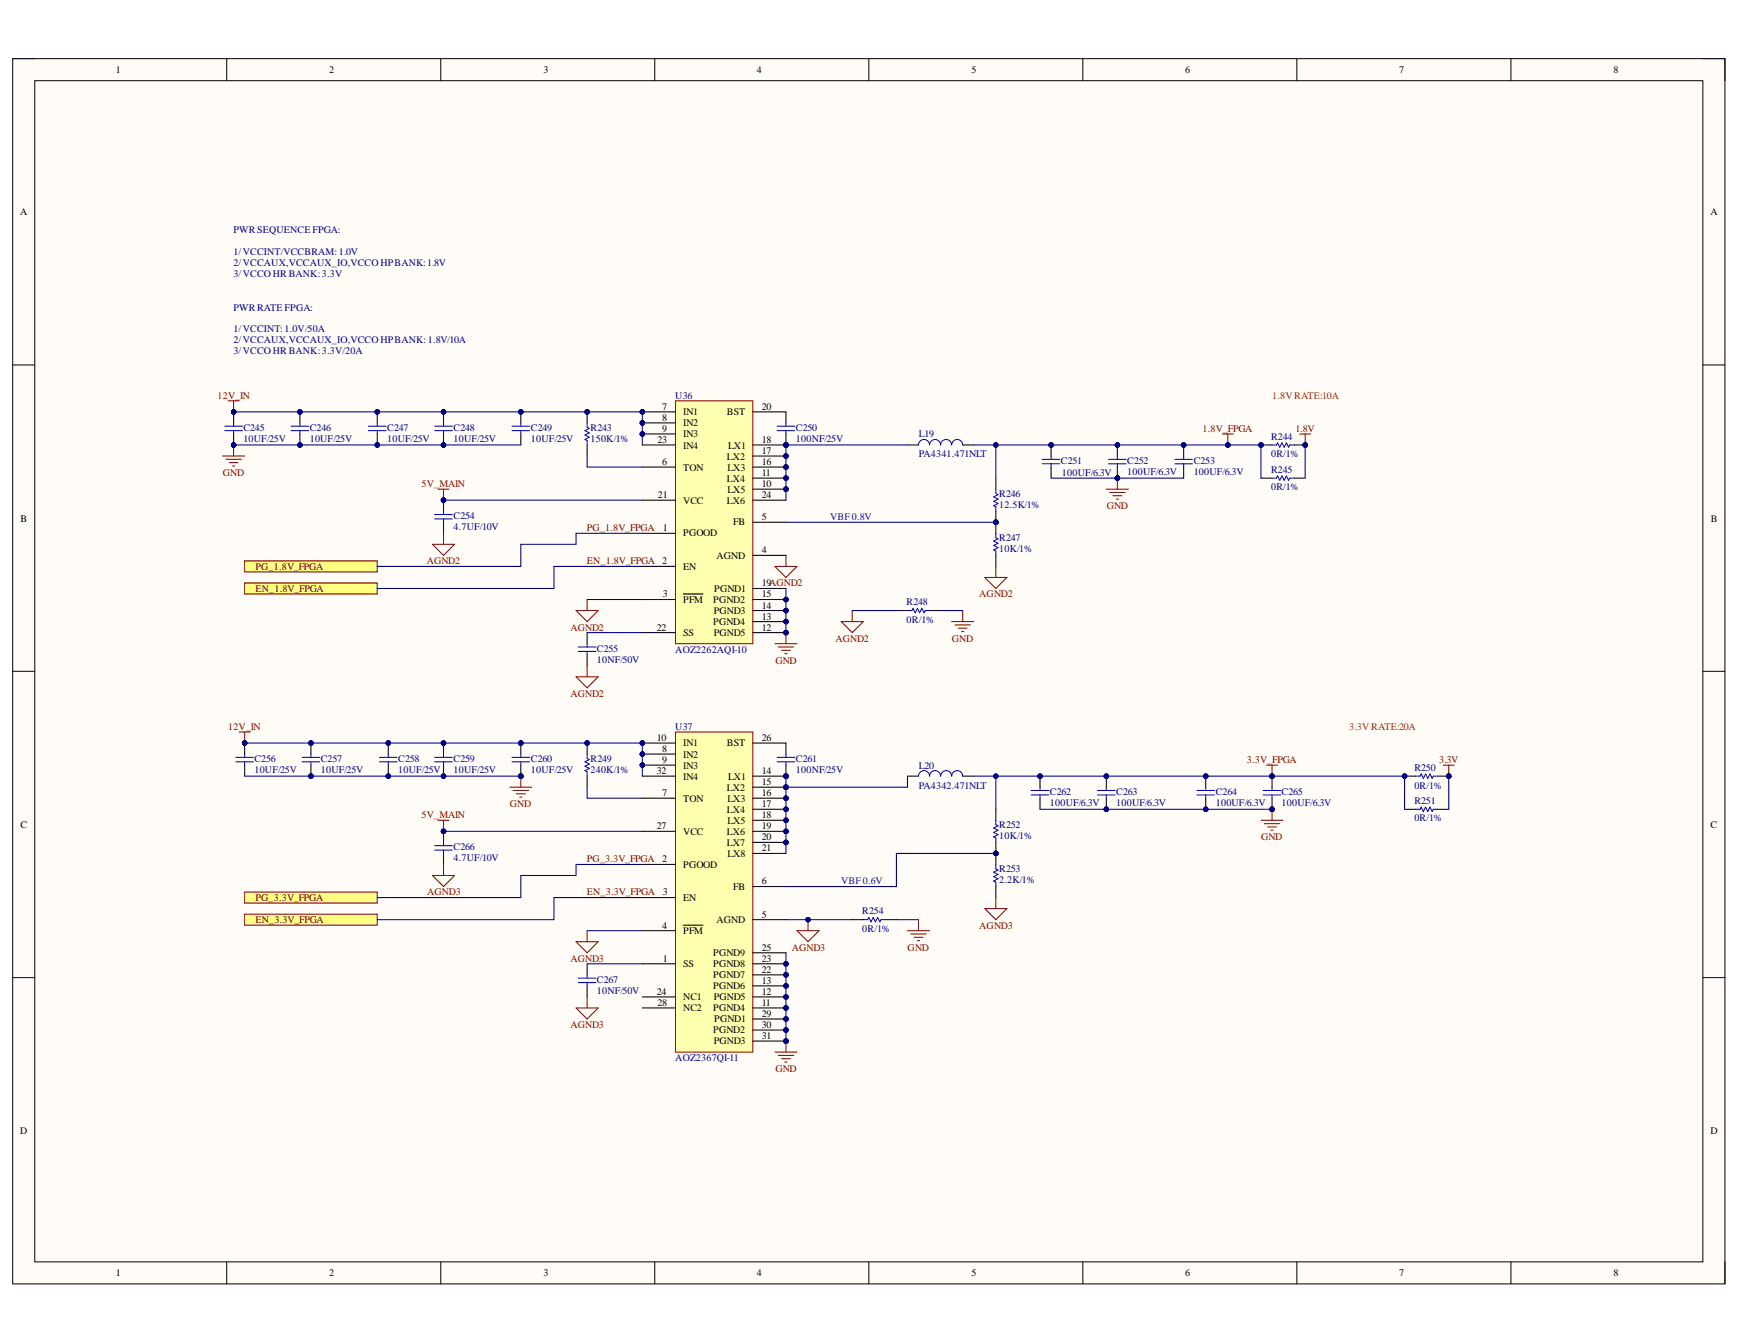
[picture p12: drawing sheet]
<svg xmlns="http://www.w3.org/2000/svg" width="279mm" height="216mm" viewBox="0 0 279 216" stroke-linecap="round" stroke-linejoin="round" font-family="sans-serif">
<defs><g id="words">
<g font-size="1.6">
<text x="18.6" y="11.8">1</text>
<text x="52.9" y="11.8">2</text>
<text x="87.3" y="11.8">3</text>
<text x="121.6" y="11.8">4</text>
<text x="156" y="11.8">5</text>
<text x="190.3" y="11.8">6</text>
<text x="224.7" y="11.8">7</text>
<text x="259.1" y="11.8">8</text>
<text x="3.2" y="34.6">A</text>
<text x="274.7" y="34.6">A</text>
<text x="106.3" y="65.8">7</text>
<text x="122.3" y="65.8">20</text>
<text x="105.6" y="71.1">23</text>
<text x="106.3" y="67.6">8</text>
<text x="106.3" y="69.3">9</text>
<text x="109.7" y="66.7">IN1</text>
<text x="109.7" y="68.5">IN2</text>
<text x="109.7" y="70.3">IN3</text>
<text x="116.7" y="66.7">BST</text>
<text x="122.3" y="71.1">18</text>
<text x="106.3" y="74.7">6</text>
<text x="109.7" y="75.6">TON</text>
<text x="109.7" y="72.1">IN4</text>
<text x="116.7" y="77.4">LX4</text>
<text x="116.7" y="73.8">LX2</text>
<text x="116.8" y="75.6">LX3</text>
<text x="116.9" y="72.1">LX1</text>
<text x="122.3" y="76.4">11</text>
<text x="122.3" y="74.7">16</text>
<text x="122.3" y="72.9">17</text>
<text x="3.3" y="83.8">B</text>
<text x="105.6" y="80">21</text>
<text x="109.7" y="80.9">VCC</text>
<text x="116.7" y="80.9">LX6</text>
<text x="116.8" y="79.2">LX5</text>
<text x="122.3" y="83.6">5</text>
<text x="122.3" y="78.2">10</text>
<text x="122.3" y="80">24</text>
<text x="274.7" y="83.8">B</text>
<text x="106.4" y="85.3">1</text>
<text x="109.7" y="86.2">PGOOD</text>
<text x="115" y="89.7">AGND</text>
<text x="117.7" y="84.4">FB</text>
<text x="122.3" y="88.9">4</text>
<text x="106.4" y="96">3</text>
<text x="109.7" y="91.5">EN</text>
<text x="114.7" y="95.1">PGND1</text>
<text x="122.3" y="96">15</text>
<text x="122.3" y="94.2">19AGND2</text>
<text x="105.5" y="101.3">22</text>
<text x="109.7" y="96.8">PFM</text>
<text x="114.5" y="100.4">PGND4</text>
<text x="114.5" y="96.8">PGND2</text>
<text x="114.6" y="98.6">PGND3</text>
<text x="122.3" y="101.3">12</text>
<text x="122.3" y="99.5">13</text>
<text x="122.3" y="97.8">14</text>
<text x="109.7" y="102.2">SS</text>
<text x="114.6" y="102.2">PGND5</text>
<text x="105.5" y="119">10</text>
<text x="109.7" y="119.9">IN1</text>
<text x="116.7" y="119.9">BST</text>
<text x="122.3" y="119">26</text>
<text x="105.5" y="124.3">32</text>
<text x="106.3" y="120.8">8</text>
<text x="106.3" y="122.5">9</text>
<text x="109.7" y="121.7">IN2</text>
<text x="109.7" y="123.5">IN3</text>
<text x="109.7" y="125.2">IN4</text>
<text x="116.9" y="125.2">LX1</text>
<text x="122.3" y="124.3">14</text>
<text x="106.3" y="127.9">7</text>
<text x="109.7" y="128.8">TON</text>
<text x="116.7" y="130.6">LX4</text>
<text x="116.7" y="127">LX2</text>
<text x="116.8" y="128.8">LX3</text>
<text x="122.3" y="131.4">18</text>
<text x="122.3" y="129.6">17</text>
<text x="122.3" y="127.9">16</text>
<text x="122.3" y="126.1">15</text>
<text x="3.3" y="133">C</text>
<text x="105.5" y="133.2">27</text>
<text x="109.7" y="134.1">VCC</text>
<text x="116.7" y="134.1">LX6</text>
<text x="116.7" y="135.9">LX7</text>
<text x="116.8" y="132.3">LX5</text>
<text x="116.8" y="137.7">LX8</text>
<text x="122.3" y="133.2">19</text>
<text x="122.3" y="135">20</text>
<text x="122.3" y="136.7">21</text>
<text x="274.7" y="133">C</text>
<text x="106.3" y="138.5">2</text>
<text x="106.4" y="143.8">3</text>
<text x="109.7" y="139.4">PGOOD</text>
<text x="117.7" y="142.9">FB</text>
<text x="122.3" y="142.1">6</text>
<text x="106.3" y="149.2">4</text>
<text x="109.7" y="144.7">EN</text>
<text x="115" y="148.2">AGND</text>
<text x="122.3" y="147.4">5</text>
<text x="106.4" y="154.5">1</text>
<text x="109.7" y="150">PFM</text>
<text x="109.7" y="155.3">SS</text>
<text x="114.5" y="155.3">PGND8</text>
<text x="114.5" y="153.6">PGND9</text>
<text x="122.3" y="154.5">23</text>
<text x="122.3" y="152.7">25</text>
<text x="105.5" y="159.8">24</text>
<text x="105.6" y="161.6">28</text>
<text x="109.7" y="160.7">NC1</text>
<text x="114.5" y="158.9">PGND6</text>
<text x="114.5" y="157.1">PGND7</text>
<text x="114.6" y="160.7">PGND5</text>
<text x="122.3" y="161.6">11</text>
<text x="122.3" y="159.8">12</text>
<text x="122.3" y="158">13</text>
<text x="122.3" y="156.3">22</text>
<text x="109.7" y="162.4">NC2</text>
<text x="114.5" y="162.4">PGND4</text>
<text x="114.5" y="166">PGND2</text>
<text x="114.6" y="167.8">PGND3</text>
<text x="114.7" y="164.2">PGND1</text>
<text x="122.3" y="163.4">29</text>
<text x="122.3" y="165.2">30</text>
<text x="122.3" y="166.9">31</text>
<text x="3.2" y="182.1">D</text>
<text x="274.7" y="182.1">D</text>
<text x="18.6" y="205">1</text>
<text x="52.9" y="205">2</text>
<text x="87.3" y="205">3</text>
<text x="121.6" y="205">4</text>
<text x="156" y="205">5</text>
<text x="190.3" y="205">6</text>
<text x="224.7" y="205">7</text>
<text x="259.1" y="205">8</text>
</g>
<g font-size="1.6" fill="#000080">
<text x="37.5" y="37.5">PWRSEQUENCE FPGA:</text>
<text x="37.5" y="41">1/VCCINT/VCCBRAM:1.0V</text>
<text x="37.5" y="42.8">2/VCCAUX,VCCAUX_IO,VCCO HPBANK:1.8V</text>
<text x="37.5" y="44.6">3/VCCO HR BANK:3.3V</text>
<text x="37.5" y="49.9">PWRRATE FPGA:</text>
<text x="37.5" y="53.4">1/VCCINT:1.0V/50A</text>
<text x="37.5" y="55.1">2/VCCAUX,VCCAUX_IO,VCCO HPBANK:1.8V/10A</text>
<text x="37.5" y="56.9">3/VCCO HR BANK:3.3V/20A</text>
<text x="108.4" y="64">U36</text>
<text x="39.1" y="71">10UF/25V</text>
<text x="39.1" y="69.2">C245</text>
<text x="49.7" y="71">10UF/25V</text>
<text x="49.7" y="69.2">C246</text>
<text x="62.2" y="71">10UF/25V</text>
<text x="62.2" y="69.2">C247</text>
<text x="72.8" y="71">10UF/25V</text>
<text x="72.8" y="69.2">C248</text>
<text x="85.3" y="71">10UF/25V</text>
<text x="85.3" y="69.2">C249</text>
<text x="94.8" y="71">150K/1%</text>
<text x="94.8" y="69.2">R243</text>
<text x="127.8" y="71">100NF/25V</text>
<text x="127.8" y="69.2">C250</text>
<text x="147.5" y="70.3">L19</text>
<text x="204.1" y="70.6">R244</text>
<text x="147.5" y="73.4">PA4341.471NLT</text>
<text x="170.4" y="74.5">C251</text>
<text x="170.5" y="76.4">100UF/6.3V</text>
<text x="181" y="76.3">100UF/6.3V</text>
<text x="181" y="74.5">C252</text>
<text x="191.7" y="76.3">100UF/6.3V</text>
<text x="191.7" y="74.5">C253</text>
<text x="204.1" y="75.9">R245</text>
<text x="204.1" y="73.4">0R/1%</text>
<text x="72.8" y="83.4">C254</text>
<text x="160.5" y="81.6">12.5K/1%</text>
<text x="160.5" y="79.8">R246</text>
<text x="204.1" y="78.7">0R/1%</text>
<text x="72.8" y="85.2">4.7UF/10V</text>
<text x="160.5" y="88.7">10K/1%</text>
<text x="160.5" y="86.9">R247</text>
<text x="145.6" y="100">0R/1%</text>
<text x="145.6" y="97.2">R248</text>
<text x="95.8" y="106.5">10NF/50V</text>
<text x="95.8" y="104.7">C255</text>
<text x="108.4" y="104.9">AOZ2262AQI-10</text>
<text x="108.4" y="117.2">U37</text>
<text x="40.9" y="124.1">10UF/25V</text>
<text x="40.9" y="122.4">C256</text>
<text x="51.5" y="124.1">10UF/25V</text>
<text x="51.5" y="122.4">C257</text>
<text x="63.9" y="124.1">10UF/25V</text>
<text x="63.9" y="122.4">C258</text>
<text x="72.8" y="124.1">10UF/25V</text>
<text x="72.8" y="122.4">C259</text>
<text x="85.3" y="124.1">10UF/25V</text>
<text x="85.3" y="122.4">C260</text>
<text x="94.8" y="124.1">240K/1%</text>
<text x="94.8" y="122.4">R249</text>
<text x="127.8" y="124.1">100NF/25V</text>
<text x="127.8" y="122.4">C261</text>
<text x="147.5" y="123.5">L20</text>
<text x="227.1" y="123.8">R250</text>
<text x="147.5" y="126.7">PA4342.471NLT</text>
<text x="168.6" y="129.5">100UF/6.3V</text>
<text x="168.6" y="127.7">C262</text>
<text x="179.2" y="129.5">100UF/6.3V</text>
<text x="179.2" y="127.7">C263</text>
<text x="195.2" y="129.5">100UF/6.3V</text>
<text x="195.2" y="127.7">C264</text>
<text x="205.8" y="129.5">100UF/6.3V</text>
<text x="205.8" y="127.7">C265</text>
<text x="227.1" y="126.7">0R/1%</text>
<text x="227.1" y="131.9">0R/1%</text>
<text x="227.1" y="129.1">R251</text>
<text x="72.8" y="136.6">C266</text>
<text x="160.5" y="134.8">10K/1%</text>
<text x="160.5" y="133">R252</text>
<text x="72.8" y="138.3">4.7UF/10V</text>
<text x="160.5" y="141.9">2.2K/1%</text>
<text x="160.5" y="140.1">R253</text>
<text x="138.5" y="149.7">0R/1%</text>
<text x="138.5" y="146.9">R254</text>
<text x="95.8" y="159.7">10NF/50V</text>
<text x="95.8" y="157.9">C267</text>
<text x="108.4" y="170.5">AOZ2367QI-11</text>
</g>
<g font-size="1.6" fill="#800000">
<text x="34.9" y="64">12V_IN</text>
<text x="193.1" y="69.3">1.8V_FPGA</text>
<text x="208" y="69.3">1.8V</text>
<text x="35.8" y="76.4">GND</text>
<text x="67.7" y="78.2">5V_MAIN</text>
<text x="177.7" y="81.8">GND</text>
<text x="94.2" y="85.3">PG_1.8V_FPGA</text>
<text x="41" y="91.5">PG_1.8V_FPGA</text>
<text x="41" y="95.1">EN_1.8V_FPGA</text>
<text x="68.5" y="90.7">AGND2</text>
<text x="94.2" y="90.7">EN_1.8V_FPGA 2</text>
<text x="157.2" y="96">AGND2</text>
<text x="91.6" y="101.3">AGND2</text>
<text x="124.5" y="106.6">GND</text>
<text x="134.2" y="103.1">AGND2</text>
<text x="152.8" y="103.1">GND</text>
<text x="91.6" y="112">AGND2</text>
<text x="36.6" y="117.2">12V_IN</text>
<text x="200.2" y="122.5">3.3V_FPGA</text>
<text x="231.1" y="122.5">3.3V</text>
<text x="67.7" y="131.4">5V_MAIN</text>
<text x="81.9" y="129.6">GND</text>
<text x="202.5" y="135">GND</text>
<text x="68.6" y="143.8">AGND3</text>
<text x="94.2" y="138.5">PG_3.3V_FPGA</text>
<text x="94.2" y="143.8">EN_3.3V_FPGA</text>
<text x="41" y="144.7">PG_3.3V_FPGA</text>
<text x="41" y="148.2">EN_3.3V_FPGA</text>
<text x="157.2" y="149.2">AGND3</text>
<text x="91.6" y="154.5">AGND3</text>
<text x="127.1" y="152.7">AGND3</text>
<text x="145.7" y="152.7">GND</text>
<text x="91.6" y="165.2">AGND3</text>
<text x="124.5" y="172.3">GND</text>
</g>
<g font-size="1.6" fill="#f00">
<text x="204.3" y="64">1.8V RATE:10A</text>
<text x="216.6" y="117.2">3.3V RATE:20A</text>
</g>
<g font-size="1.6" fill="#00f">
<text x="133.3" y="83.6">VBF 0.8V</text>
<text x="135.1" y="142.1">VBF 0.6V</text>
</g>
</g></defs>
<path d="M2 9.4h275v196.8h-275z" fill-rule="evenodd" fill="#fffcf8"/>
<path d="M2 9.4h275v196.8h-275z" fill="none" stroke="#000" stroke-width=".16"/>
<path d="M5.6 13h267.8v189.7h-267.8z" fill-rule="evenodd" fill="#fffcf8"/>
<g fill="none" stroke="#000" stroke-width=".16">
<path d="M2 9.4h3.6M5.6 13h267.8v189.7h-267.8zM36.4 9.4v3.6M70.8 9.4v3.6M105.1 9.4v3.6M139.5 9.4v3.6M173.9 9.4v3.6M208.2 9.4v3.6M242.6 9.4v3.6M273.4 9.4h3.6v3.6M2 58.6h3.6M273.4 58.6h3.6"/>
<path d="M2 107.8h3.6M273.4 107.8h3.6M2 157h3.6M273.4 157h3.6M36.4 202.7v3.5M70.8 202.7v3.5M105.1 202.7v3.5M139.5 202.7v3.5M173.9 202.7v3.5M208.2 202.7v3.5M242.6 202.7v3.5M277 202.7v3.5"/>
</g>
<circle cx="83.6" cy="66.2" r=".36" fill="#000080"/>
<circle cx="83.6" cy="66.2" r=".36" fill="none" stroke="#000080" stroke-width=".16"/>
<path d="M83.6 66.2v1.7" fill="none" stroke="#000" stroke-width=".17"/>
<circle cx="83.6" cy="66.2" r=".36" fill="#000080"/>
<circle cx="83.6" cy="66.2" r=".36" fill="none" stroke="#000080" stroke-width=".16"/>
<path d="M83.6 69.7v1.8" fill="none" stroke="#000" stroke-width=".17"/>
<path d="M82.2 69.2h2.9M82.2 68.5h2.9M83.6 67.9v.6M83.6 69.2v.5" fill="none" stroke="#00f" stroke-width=".17"/>
<circle cx="71.2" cy="66.2" r=".35" fill="#000080"/>
<circle cx="71.2" cy="66.2" r=".35" fill="none" stroke="#000080" stroke-width=".16"/>
<circle cx="71.2" cy="71.5" r=".36" fill="#000080"/>
<circle cx="71.2" cy="71.5" r=".36" fill="none" stroke="#000080" stroke-width=".16"/>
<path d="M71.2 66.2v1.7" fill="none" stroke="#000" stroke-width=".17"/>
<circle cx="71.2" cy="66.2" r=".35" fill="#000080"/>
<circle cx="71.2" cy="66.2" r=".35" fill="none" stroke="#000080" stroke-width=".16"/>
<path d="M71.2 69.7v1.8" fill="none" stroke="#000" stroke-width=".17"/>
<circle cx="71.2" cy="71.5" r=".36" fill="#000080"/>
<circle cx="71.2" cy="71.5" r=".36" fill="none" stroke="#000080" stroke-width=".16"/>
<path d="M69.8 69.2h2.8M69.8 68.5h2.8M71.2 67.9v.6M71.2 69.2v.5" fill="none" stroke="#00f" stroke-width=".17"/>
<path d="M35.7 73.3h3.6M36.3 73.8h2.5M36.8 74.3h1.4M37.3 74.9h.4M37.5 71.5v1.8" fill="none" stroke="#800000" stroke-width=".17"/>
<circle cx="37.5" cy="71.5" r=".36" fill="#000080"/>
<circle cx="37.5" cy="71.5" r=".36" fill="none" stroke="#000080" stroke-width=".16"/>
<circle cx="94.3" cy="66.2" r=".35" fill="#000080"/>
<circle cx="94.3" cy="66.2" r=".35" fill="none" stroke="#000080" stroke-width=".16"/>
<path d="M94.3 66.2v1.7M94.3 71.5v1.8" fill="none" stroke="#000" stroke-width=".17"/>
<circle cx="94.3" cy="66.2" r=".35" fill="#000080"/>
<circle cx="94.3" cy="66.2" r=".35" fill="none" stroke="#000080" stroke-width=".16"/>
<path d="M94.3 67.9v.7l.3 .2-.7 .4 .7 .3-.7 .4 .7 .3-.7 .4 .4 .2v.7" fill="none" stroke="#00f" stroke-width=".17"/>
<circle cx="71.2" cy="80.3" r=".35" fill="#000080"/>
<circle cx="71.2" cy="80.3" r=".35" fill="none" stroke="#000080" stroke-width=".16"/>
<path d="M71.2 80.3v1.8" fill="none" stroke="#000" stroke-width=".17"/>
<circle cx="71.2" cy="80.3" r=".35" fill="#000080"/>
<circle cx="71.2" cy="80.3" r=".35" fill="none" stroke="#000080" stroke-width=".16"/>
<path d="M71.2 83.9v1.8" fill="none" stroke="#000" stroke-width=".17"/>
<path d="M69.8 83.4h2.8M69.8 82.7h2.8M71.2 82.1v.6M71.2 83.4v.5" fill="none" stroke="#00f" stroke-width=".17"/>
<path d="M70.3 78.6h1.8M71.2 78.6v1.7" fill="none" stroke="#800000" stroke-width=".17"/>
<circle cx="71.2" cy="80.3" r=".35" fill="#000080"/>
<circle cx="71.2" cy="80.3" r=".35" fill="none" stroke="#000080" stroke-width=".16"/>
<path d="M69.4 87.4h3.6l-1.8 1.8zM71.2 85.7v1.7" fill="none" stroke="#800000" stroke-width=".17"/>
<path d="M39.3 90.1h21.3v1.8h-21.3z" fill-rule="evenodd" fill="#ffff80"/>
<path d="M39.3 90.1h21.3v1.8h-21.3z" fill="none" stroke="#800000" stroke-width=".16"/>
<path d="M39.3 93.7h21.3v1.7h-21.3z" fill-rule="evenodd" fill="#ffff80"/>
<path d="M39.3 93.7h21.3v1.7h-21.3z" fill="none" stroke="#800000" stroke-width=".16"/>
<path d="M92.5 98.1h3.5l-1.7 1.8zM94.3 96.3v1.8M92.5 108.7h3.5l-1.7 1.8zM94.3 106.9v1.8M124.4 103.4h3.6M125 103.9h2.4M125.5 104.5h1.4M126 105h.4M126.2 101.6v1.8" fill="none" stroke="#800000" stroke-width=".17"/>
<path d="M94.3 101.6v1.8M94.3 105.2v1.7" fill="none" stroke="#000" stroke-width=".17"/>
<path d="M92.9 104.6h2.8M92.9 103.9h2.8M94.3 103.4v.5M94.3 104.6v.6" fill="none" stroke="#00f" stroke-width=".17"/>
<circle cx="126.2" cy="101.6" r=".36" fill="#000080"/>
<circle cx="126.2" cy="101.6" r=".36" fill="none" stroke="#000080" stroke-width=".16"/>
<path d="M124.4 91h3.6l-1.8 1.8zM126.2 89.2v1.8" fill="none" stroke="#800000" stroke-width=".17"/>
<circle cx="126.2" cy="71.5" r=".36" fill="#000080"/>
<circle cx="126.2" cy="71.5" r=".36" fill="none" stroke="#000080" stroke-width=".16"/>
<path d="M126.2 66.2v1.7M126.2 69.7v1.8" fill="none" stroke="#000" stroke-width=".17"/>
<circle cx="126.2" cy="71.5" r=".36" fill="#000080"/>
<circle cx="126.2" cy="71.5" r=".36" fill="none" stroke="#000080" stroke-width=".16"/>
<path d="M124.8 69.2h2.8M124.8 68.5h2.8M126.2 67.9v.6M126.2 69.2v.5" fill="none" stroke="#00f" stroke-width=".17"/>
<circle cx="159.9" cy="83.9" r=".35" fill="#000080"/>
<circle cx="159.9" cy="83.9" r=".35" fill="none" stroke="#000080" stroke-width=".16"/>
<path d="M159.9 82.1v1.8" fill="none" stroke="#000" stroke-width=".17"/>
<circle cx="159.9" cy="83.9" r=".35" fill="#000080"/>
<circle cx="159.9" cy="83.9" r=".35" fill="none" stroke="#000080" stroke-width=".16"/>
<path d="M159.9 76.8v1.8" fill="none" stroke="#000" stroke-width=".17"/>
<path d="M159.9 78.6v.7l.4 .2-.7 .3 .7 .4-.7 .3 .7 .4-.7 .3 .3 .2v.7" fill="none" stroke="#00f" stroke-width=".17"/>
<circle cx="159.9" cy="83.9" r=".35" fill="#000080"/>
<circle cx="159.9" cy="83.9" r=".35" fill="none" stroke="#000080" stroke-width=".16"/>
<path d="M159.9 83.9v1.8M159.9 89.2v1.8" fill="none" stroke="#000" stroke-width=".17"/>
<circle cx="159.9" cy="83.9" r=".35" fill="#000080"/>
<circle cx="159.9" cy="83.9" r=".35" fill="none" stroke="#000080" stroke-width=".16"/>
<path d="M159.9 85.7v.7l.4 .2-.7 .3 .7 .4-.7 .3 .7 .4-.7 .3 .3 .2v.7" fill="none" stroke="#00f" stroke-width=".17"/>
<path d="M177.6 78.6h3.6M178.2 79.1h2.5M178.7 79.6h1.4M179.4 76.8v1.8M158.1 92.8h3.6l-1.8 1.7zM159.9 91v1.8M179.2 80.2h.4" fill="none" stroke="#800000" stroke-width=".17"/>
<circle cx="179.4" cy="76.8" r=".35" fill="#000080"/>
<circle cx="179.4" cy="76.8" r=".35" fill="none" stroke="#000080" stroke-width=".16"/>
<path d="M196.3 69.7h1.7M197.2 69.7v1.8" fill="none" stroke="#800000" stroke-width=".17"/>
<circle cx="197.2" cy="71.5" r=".35" fill="#000080"/>
<circle cx="197.2" cy="71.5" r=".35" fill="none" stroke="#000080" stroke-width=".16"/>
<path d="M208.7 69.7h1.8M209.6 69.7v1.8" fill="none" stroke="#800000" stroke-width=".17"/>
<circle cx="209.6" cy="71.5" r=".35" fill="#000080"/>
<circle cx="209.6" cy="71.5" r=".35" fill="none" stroke="#000080" stroke-width=".16"/>
<circle cx="83.6" cy="119.4" r=".36" fill="#000080"/>
<circle cx="83.6" cy="119.4" r=".36" fill="none" stroke="#000080" stroke-width=".16"/>
<circle cx="83.6" cy="124.7" r=".36" fill="#000080"/>
<circle cx="83.6" cy="124.7" r=".36" fill="none" stroke="#000080" stroke-width=".16"/>
<path d="M83.6 119.4v1.7" fill="none" stroke="#000" stroke-width=".17"/>
<circle cx="83.6" cy="119.4" r=".36" fill="#000080"/>
<circle cx="83.6" cy="119.4" r=".36" fill="none" stroke="#000080" stroke-width=".16"/>
<path d="M83.6 122.9v1.8" fill="none" stroke="#000" stroke-width=".17"/>
<circle cx="83.6" cy="124.7" r=".36" fill="#000080"/>
<circle cx="83.6" cy="124.7" r=".36" fill="none" stroke="#000080" stroke-width=".16"/>
<path d="M82.2 122.4h2.9M82.2 121.7h2.9M83.6 121.1v.6M83.6 122.4v.5" fill="none" stroke="#00f" stroke-width=".17"/>
<circle cx="71.2" cy="119.4" r=".35" fill="#000080"/>
<circle cx="71.2" cy="119.4" r=".35" fill="none" stroke="#000080" stroke-width=".16"/>
<circle cx="71.2" cy="124.7" r=".35" fill="#000080"/>
<circle cx="71.2" cy="124.7" r=".35" fill="none" stroke="#000080" stroke-width=".16"/>
<path d="M71.2 119.4v1.7" fill="none" stroke="#000" stroke-width=".17"/>
<circle cx="71.2" cy="119.4" r=".35" fill="#000080"/>
<circle cx="71.2" cy="119.4" r=".35" fill="none" stroke="#000080" stroke-width=".16"/>
<path d="M71.2 122.9v1.8" fill="none" stroke="#000" stroke-width=".17"/>
<circle cx="71.2" cy="124.7" r=".35" fill="#000080"/>
<circle cx="71.2" cy="124.7" r=".35" fill="none" stroke="#000080" stroke-width=".16"/>
<path d="M69.8 122.4h2.8M69.8 121.7h2.8M71.2 121.1v.6M71.2 122.4v.5" fill="none" stroke="#00f" stroke-width=".17"/>
<path d="M81.9 126.5h3.5M82.4 127h2.5M82.9 127.5h1.4M83.5 128.1h.3M83.6 124.7v1.8" fill="none" stroke="#800000" stroke-width=".17"/>
<circle cx="83.6" cy="124.7" r=".36" fill="#000080"/>
<circle cx="83.6" cy="124.7" r=".36" fill="none" stroke="#000080" stroke-width=".16"/>
<circle cx="94.3" cy="119.4" r=".35" fill="#000080"/>
<circle cx="94.3" cy="119.4" r=".35" fill="none" stroke="#000080" stroke-width=".16"/>
<path d="M94.3 119.4v1.7M94.3 124.7v1.8" fill="none" stroke="#000" stroke-width=".17"/>
<circle cx="94.3" cy="119.4" r=".35" fill="#000080"/>
<circle cx="94.3" cy="119.4" r=".35" fill="none" stroke="#000080" stroke-width=".16"/>
<path d="M94.3 121.1v.7l.3 .2-.7 .4 .7 .3-.7 .4 .7 .3-.7 .4 .4 .2v.7" fill="none" stroke="#00f" stroke-width=".17"/>
<circle cx="71.2" cy="133.5" r=".35" fill="#000080"/>
<circle cx="71.2" cy="133.5" r=".35" fill="none" stroke="#000080" stroke-width=".16"/>
<path d="M71.2 133.5v1.8" fill="none" stroke="#000" stroke-width=".17"/>
<circle cx="71.2" cy="133.5" r=".35" fill="#000080"/>
<circle cx="71.2" cy="133.5" r=".35" fill="none" stroke="#000080" stroke-width=".16"/>
<path d="M71.2 137.1v1.8" fill="none" stroke="#000" stroke-width=".17"/>
<path d="M69.8 136.6h2.8M69.8 135.9h2.8M71.2 135.3v.6M71.2 136.6v.5" fill="none" stroke="#00f" stroke-width=".17"/>
<path d="M70.3 131.8h1.8M71.2 131.8v1.7" fill="none" stroke="#800000" stroke-width=".17"/>
<circle cx="71.2" cy="133.5" r=".35" fill="#000080"/>
<circle cx="71.2" cy="133.5" r=".35" fill="none" stroke="#000080" stroke-width=".16"/>
<path d="M71.2 138.9v1.7M69.4 140.6h3.6l-1.8 1.8z" fill="none" stroke="#800000" stroke-width=".17"/>
<path d="M39.3 143.3h21.3v1.8h-21.3z" fill-rule="evenodd" fill="#ffff80"/>
<path d="M39.3 143.3h21.3v1.8h-21.3z" fill="none" stroke="#800000" stroke-width=".16"/>
<path d="M39.3 146.8h21.3v1.8h-21.3z" fill-rule="evenodd" fill="#ffff80"/>
<path d="M39.3 146.8h21.3v1.8h-21.3z" fill="none" stroke="#800000" stroke-width=".16"/>
<path d="M92.5 151.3h3.5l-1.7 1.8zM94.3 149.5v1.8M92.5 161.9h3.5l-1.7 1.8zM94.3 160.1v1.8M124.4 169h3.6M125 169.5h2.4M125.5 170.1h1.4M126 170.6h.4M126.2 167.2v1.8" fill="none" stroke="#800000" stroke-width=".17"/>
<path d="M94.3 154.8v1.8M94.3 158.4v1.7" fill="none" stroke="#000" stroke-width=".17"/>
<path d="M92.9 157.8h2.8M92.9 157.1h2.8M94.3 156.6v.5M94.3 157.8v.6" fill="none" stroke="#00f" stroke-width=".17"/>
<circle cx="126.2" cy="167.2" r=".35" fill="#000080"/>
<circle cx="126.2" cy="167.2" r=".35" fill="none" stroke="#000080" stroke-width=".16"/>
<circle cx="126.2" cy="124.7" r=".35" fill="#000080"/>
<circle cx="126.2" cy="124.7" r=".35" fill="none" stroke="#000080" stroke-width=".16"/>
<path d="M126.2 119.4v1.7M126.2 122.9v1.8" fill="none" stroke="#000" stroke-width=".17"/>
<circle cx="126.2" cy="124.7" r=".35" fill="#000080"/>
<circle cx="126.2" cy="124.7" r=".35" fill="none" stroke="#000080" stroke-width=".16"/>
<path d="M124.8 122.4h2.8M124.8 121.7h2.8M126.2 121.1v.6M126.2 122.4v.5" fill="none" stroke="#00f" stroke-width=".17"/>
<circle cx="159.9" cy="137.1" r=".35" fill="#000080"/>
<circle cx="159.9" cy="137.1" r=".35" fill="none" stroke="#000080" stroke-width=".16"/>
<path d="M159.9 135.3v1.8" fill="none" stroke="#000" stroke-width=".17"/>
<circle cx="159.9" cy="137.1" r=".35" fill="#000080"/>
<circle cx="159.9" cy="137.1" r=".35" fill="none" stroke="#000080" stroke-width=".16"/>
<path d="M159.9 130v1.8" fill="none" stroke="#000" stroke-width=".17"/>
<path d="M159.9 131.8v.7l.4 .2-.7 .3 .7 .4-.7 .3 .7 .4-.7 .3 .3 .2v.7" fill="none" stroke="#00f" stroke-width=".17"/>
<circle cx="159.9" cy="137.1" r=".35" fill="#000080"/>
<circle cx="159.9" cy="137.1" r=".35" fill="none" stroke="#000080" stroke-width=".16"/>
<path d="M159.9 137.1v1.8M159.9 142.4v1.8" fill="none" stroke="#000" stroke-width=".17"/>
<circle cx="159.9" cy="137.1" r=".35" fill="#000080"/>
<circle cx="159.9" cy="137.1" r=".35" fill="none" stroke="#000080" stroke-width=".16"/>
<path d="M159.9 138.9v.7l.4 .2-.7 .3 .7 .4-.7 .3 .7 .4-.7 .3 .3 .2v.7" fill="none" stroke="#00f" stroke-width=".17"/>
<path d="M202.5 131.8h3.5M203 132.3h2.5M203.5 132.8h1.5M204.1 133.4h.3M204.3 130v1.8M158.1 146h3.6l-1.8 1.7zM159.9 144.2v1.8" fill="none" stroke="#800000" stroke-width=".17"/>
<circle cx="204.3" cy="130" r=".35" fill="#000080"/>
<circle cx="204.3" cy="130" r=".35" fill="none" stroke="#000080" stroke-width=".16"/>
<path d="M203.4 122.9h1.7M204.3 122.9v1.8" fill="none" stroke="#800000" stroke-width=".17"/>
<circle cx="204.3" cy="124.7" r=".35" fill="#000080"/>
<circle cx="204.3" cy="124.7" r=".35" fill="none" stroke="#000080" stroke-width=".16"/>
<path d="M231.7 122.9h1.8M232.6 122.9v1.8" fill="none" stroke="#800000" stroke-width=".17"/>
<circle cx="232.6" cy="124.7" r=".35" fill="#000080"/>
<circle cx="232.6" cy="124.7" r=".35" fill="none" stroke="#000080" stroke-width=".16"/>
<circle cx="60.6" cy="66.2" r=".35" fill="#000080"/>
<circle cx="60.6" cy="66.2" r=".35" fill="none" stroke="#000080" stroke-width=".16"/>
<circle cx="60.6" cy="71.5" r=".36" fill="#000080"/>
<circle cx="60.6" cy="71.5" r=".36" fill="none" stroke="#000080" stroke-width=".16"/>
<path d="M60.6 66.2v1.7" fill="none" stroke="#000" stroke-width=".17"/>
<circle cx="60.6" cy="66.2" r=".35" fill="#000080"/>
<circle cx="60.6" cy="66.2" r=".35" fill="none" stroke="#000080" stroke-width=".16"/>
<path d="M60.6 69.7v1.8" fill="none" stroke="#000" stroke-width=".17"/>
<circle cx="60.6" cy="71.5" r=".36" fill="#000080"/>
<circle cx="60.6" cy="71.5" r=".36" fill="none" stroke="#000080" stroke-width=".16"/>
<path d="M59.2 69.2h2.8M59.2 68.5h2.8M60.6 67.9v.6M60.6 69.2v.5" fill="none" stroke="#00f" stroke-width=".17"/>
<circle cx="48.2" cy="66.2" r=".35" fill="#000080"/>
<circle cx="48.2" cy="66.2" r=".35" fill="none" stroke="#000080" stroke-width=".16"/>
<circle cx="48.2" cy="71.5" r=".36" fill="#000080"/>
<circle cx="48.2" cy="71.5" r=".36" fill="none" stroke="#000080" stroke-width=".16"/>
<path d="M48.2 66.2v1.7" fill="none" stroke="#000" stroke-width=".17"/>
<circle cx="48.2" cy="66.2" r=".35" fill="#000080"/>
<circle cx="48.2" cy="66.2" r=".35" fill="none" stroke="#000080" stroke-width=".16"/>
<path d="M48.2 69.7v1.8" fill="none" stroke="#000" stroke-width=".17"/>
<circle cx="48.2" cy="71.5" r=".36" fill="#000080"/>
<circle cx="48.2" cy="71.5" r=".36" fill="none" stroke="#000080" stroke-width=".16"/>
<path d="M46.7 69.2h2.9M46.7 68.5h2.9M48.2 67.9v.6M48.2 69.2v.5" fill="none" stroke="#00f" stroke-width=".17"/>
<circle cx="37.5" cy="66.2" r=".35" fill="#000080"/>
<circle cx="37.5" cy="66.2" r=".35" fill="none" stroke="#000080" stroke-width=".16"/>
<circle cx="37.5" cy="71.5" r=".36" fill="#000080"/>
<circle cx="37.5" cy="71.5" r=".36" fill="none" stroke="#000080" stroke-width=".16"/>
<path d="M37.5 66.2v1.7" fill="none" stroke="#000" stroke-width=".17"/>
<circle cx="37.5" cy="66.2" r=".35" fill="#000080"/>
<circle cx="37.5" cy="66.2" r=".35" fill="none" stroke="#000080" stroke-width=".16"/>
<path d="M37.5 69.7v1.8" fill="none" stroke="#000" stroke-width=".17"/>
<circle cx="37.5" cy="71.5" r=".36" fill="#000080"/>
<circle cx="37.5" cy="71.5" r=".36" fill="none" stroke="#000080" stroke-width=".16"/>
<path d="M36.1 69.2h2.8M36.1 68.5h2.8M37.5 67.9v.6M37.5 69.2v.5M145.7 98.1h.7l.2-.4 .4 .7 .3-.7 .4 .7 .3-.7 .4 .7 .2-.3h.7" fill="none" stroke="#00f" stroke-width=".17"/>
<path d="M135.1 99.9h3.5l-1.8 1.7zM136.8 98.1v1.8M152.8 99.9h3.6M154.6 98.1v1.8M153.3 100.4h2.5M153.9 100.9h1.4M154.4 101.5h.4M145.7 149.5h3.6M146.3 150h2.4M146.8 150.6h1.4M147.3 151.1h.4M147.5 147.7v1.8" fill="none" stroke="#800000" stroke-width=".17"/>
<path d="M143.9 98.1h1.8M149.3 98.1h1.7" fill="none" stroke="#000" stroke-width=".17"/>
<circle cx="62.3" cy="119.4" r=".35" fill="#000080"/>
<circle cx="62.3" cy="119.4" r=".35" fill="none" stroke="#000080" stroke-width=".16"/>
<circle cx="62.3" cy="124.7" r=".35" fill="#000080"/>
<circle cx="62.3" cy="124.7" r=".35" fill="none" stroke="#000080" stroke-width=".16"/>
<path d="M62.3 119.4v1.7" fill="none" stroke="#000" stroke-width=".17"/>
<circle cx="62.3" cy="119.4" r=".35" fill="#000080"/>
<circle cx="62.3" cy="119.4" r=".35" fill="none" stroke="#000080" stroke-width=".16"/>
<path d="M62.3 122.9v1.8" fill="none" stroke="#000" stroke-width=".17"/>
<circle cx="62.3" cy="124.7" r=".35" fill="#000080"/>
<circle cx="62.3" cy="124.7" r=".35" fill="none" stroke="#000080" stroke-width=".16"/>
<path d="M60.9 122.4h2.9M60.9 121.7h2.9M62.3 121.1v.6M62.3 122.4v.5" fill="none" stroke="#00f" stroke-width=".17"/>
<circle cx="49.9" cy="119.4" r=".36" fill="#000080"/>
<circle cx="49.9" cy="119.4" r=".36" fill="none" stroke="#000080" stroke-width=".16"/>
<circle cx="49.9" cy="124.7" r=".36" fill="#000080"/>
<circle cx="49.9" cy="124.7" r=".36" fill="none" stroke="#000080" stroke-width=".16"/>
<path d="M49.9 119.4v1.7" fill="none" stroke="#000" stroke-width=".17"/>
<circle cx="49.9" cy="119.4" r=".36" fill="#000080"/>
<circle cx="49.9" cy="119.4" r=".36" fill="none" stroke="#000080" stroke-width=".16"/>
<path d="M49.9 122.9v1.8" fill="none" stroke="#000" stroke-width=".17"/>
<circle cx="49.9" cy="124.7" r=".36" fill="#000080"/>
<circle cx="49.9" cy="124.7" r=".36" fill="none" stroke="#000080" stroke-width=".16"/>
<path d="M48.5 122.4h2.8M48.5 121.7h2.8M49.9 121.1v.6M49.9 122.4v.5" fill="none" stroke="#00f" stroke-width=".17"/>
<circle cx="39.3" cy="119.4" r=".35" fill="#000080"/>
<circle cx="39.3" cy="119.4" r=".35" fill="none" stroke="#000080" stroke-width=".16"/>
<path d="M39.3 119.4v1.7" fill="none" stroke="#000" stroke-width=".17"/>
<circle cx="39.3" cy="119.4" r=".35" fill="#000080"/>
<circle cx="39.3" cy="119.4" r=".35" fill="none" stroke="#000080" stroke-width=".16"/>
<path d="M39.3 122.9v1.8" fill="none" stroke="#000" stroke-width=".17"/>
<path d="M37.9 122.4h2.8M37.9 121.7h2.8M39.3 121.1v.6M39.3 122.4v.5" fill="none" stroke="#00f" stroke-width=".17"/>
<circle cx="168.8" cy="71.5" r=".36" fill="#000080"/>
<circle cx="168.8" cy="71.5" r=".36" fill="none" stroke="#000080" stroke-width=".16"/>
<path d="M168.8 71.5v1.8" fill="none" stroke="#000" stroke-width=".17"/>
<circle cx="168.8" cy="71.5" r=".36" fill="#000080"/>
<circle cx="168.8" cy="71.5" r=".36" fill="none" stroke="#000080" stroke-width=".16"/>
<path d="M168.8 75v1.8" fill="none" stroke="#000" stroke-width=".17"/>
<path d="M167.4 74.5h2.8M167.4 73.8h2.8M168.8 73.3v.5M168.8 74.5v.5" fill="none" stroke="#00f" stroke-width=".17"/>
<circle cx="179.4" cy="71.5" r=".35" fill="#000080"/>
<circle cx="179.4" cy="71.5" r=".35" fill="none" stroke="#000080" stroke-width=".16"/>
<circle cx="179.4" cy="76.8" r=".35" fill="#000080"/>
<circle cx="179.4" cy="76.8" r=".35" fill="none" stroke="#000080" stroke-width=".16"/>
<path d="M179.4 71.5v1.8" fill="none" stroke="#000" stroke-width=".17"/>
<circle cx="179.4" cy="71.5" r=".35" fill="#000080"/>
<circle cx="179.4" cy="71.5" r=".35" fill="none" stroke="#000080" stroke-width=".16"/>
<path d="M179.4 75v1.8" fill="none" stroke="#000" stroke-width=".17"/>
<circle cx="179.4" cy="76.8" r=".35" fill="#000080"/>
<circle cx="179.4" cy="76.8" r=".35" fill="none" stroke="#000080" stroke-width=".16"/>
<path d="M178 74.5h2.8M178 73.8h2.8M179.4 73.3v.5M179.4 74.5v.5" fill="none" stroke="#00f" stroke-width=".17"/>
<circle cx="167" cy="124.7" r=".35" fill="#000080"/>
<circle cx="167" cy="124.7" r=".35" fill="none" stroke="#000080" stroke-width=".16"/>
<path d="M167 124.7v1.8" fill="none" stroke="#000" stroke-width=".17"/>
<circle cx="167" cy="124.7" r=".35" fill="#000080"/>
<circle cx="167" cy="124.7" r=".35" fill="none" stroke="#000080" stroke-width=".16"/>
<path d="M167 128.2v1.8" fill="none" stroke="#000" stroke-width=".17"/>
<path d="M165.6 127.7h2.8M165.6 127h2.8M167 126.5v.5M167 127.7v.5" fill="none" stroke="#00f" stroke-width=".17"/>
<circle cx="177.6" cy="124.7" r=".35" fill="#000080"/>
<circle cx="177.6" cy="124.7" r=".35" fill="none" stroke="#000080" stroke-width=".16"/>
<circle cx="177.6" cy="130" r=".35" fill="#000080"/>
<circle cx="177.6" cy="130" r=".35" fill="none" stroke="#000080" stroke-width=".16"/>
<path d="M177.6 124.7v1.8" fill="none" stroke="#000" stroke-width=".17"/>
<circle cx="177.6" cy="124.7" r=".35" fill="#000080"/>
<circle cx="177.6" cy="124.7" r=".35" fill="none" stroke="#000080" stroke-width=".16"/>
<path d="M177.6 128.2v1.8" fill="none" stroke="#000" stroke-width=".17"/>
<circle cx="177.6" cy="130" r=".35" fill="#000080"/>
<circle cx="177.6" cy="130" r=".35" fill="none" stroke="#000080" stroke-width=".16"/>
<path d="M176.2 127.7h2.9M176.2 127h2.9M177.6 126.5v.5M177.6 127.7v.5" fill="none" stroke="#00f" stroke-width=".17"/>
<circle cx="190.1" cy="71.5" r=".35" fill="#000080"/>
<circle cx="190.1" cy="71.5" r=".35" fill="none" stroke="#000080" stroke-width=".16"/>
<path d="M190.1 71.5v1.8" fill="none" stroke="#000" stroke-width=".17"/>
<circle cx="190.1" cy="71.5" r=".35" fill="#000080"/>
<circle cx="190.1" cy="71.5" r=".35" fill="none" stroke="#000080" stroke-width=".16"/>
<path d="M190.1 75v1.8" fill="none" stroke="#000" stroke-width=".17"/>
<path d="M188.6 74.5h2.9M188.6 73.8h2.9M190.1 73.3v.5M190.1 74.5v.5" fill="none" stroke="#00f" stroke-width=".17"/>
<path d="M128 149.5h3.5l-1.7 1.8zM129.8 147.7v1.8" fill="none" stroke="#800000" stroke-width=".17"/>
<circle cx="129.8" cy="147.7" r=".35" fill="#000080"/>
<circle cx="129.8" cy="147.7" r=".35" fill="none" stroke="#000080" stroke-width=".16"/>
<circle cx="193.6" cy="124.7" r=".35" fill="#000080"/>
<circle cx="193.6" cy="124.7" r=".35" fill="none" stroke="#000080" stroke-width=".16"/>
<circle cx="193.6" cy="130" r=".35" fill="#000080"/>
<circle cx="193.6" cy="130" r=".35" fill="none" stroke="#000080" stroke-width=".16"/>
<path d="M193.6 124.7v1.8" fill="none" stroke="#000" stroke-width=".17"/>
<circle cx="193.6" cy="124.7" r=".35" fill="#000080"/>
<circle cx="193.6" cy="124.7" r=".35" fill="none" stroke="#000080" stroke-width=".16"/>
<path d="M193.6 128.2v1.8" fill="none" stroke="#000" stroke-width=".17"/>
<circle cx="193.6" cy="130" r=".35" fill="#000080"/>
<circle cx="193.6" cy="130" r=".35" fill="none" stroke="#000080" stroke-width=".16"/>
<path d="M192.2 127.7h2.8M192.2 127h2.8M193.6 126.5v.5M193.6 127.7v.5" fill="none" stroke="#00f" stroke-width=".17"/>
<circle cx="204.3" cy="124.7" r=".35" fill="#000080"/>
<circle cx="204.3" cy="124.7" r=".35" fill="none" stroke="#000080" stroke-width=".16"/>
<circle cx="204.3" cy="130" r=".35" fill="#000080"/>
<circle cx="204.3" cy="130" r=".35" fill="none" stroke="#000080" stroke-width=".16"/>
<path d="M204.3 124.7v1.8" fill="none" stroke="#000" stroke-width=".17"/>
<circle cx="204.3" cy="124.7" r=".35" fill="#000080"/>
<circle cx="204.3" cy="124.7" r=".35" fill="none" stroke="#000080" stroke-width=".16"/>
<path d="M204.3 128.2v1.8" fill="none" stroke="#000" stroke-width=".17"/>
<circle cx="204.3" cy="130" r=".35" fill="#000080"/>
<circle cx="204.3" cy="130" r=".35" fill="none" stroke="#000080" stroke-width=".16"/>
<path d="M202.8 127.7h2.9M202.8 127h2.9M204.3 126.5v.5M204.3 127.7v.5" fill="none" stroke="#00f" stroke-width=".17"/>
<path d="M36.6 64.4h1.8M37.5 64.4v1.8" fill="none" stroke="#800000" stroke-width=".17"/>
<circle cx="37.5" cy="66.2" r=".35" fill="#000080"/>
<circle cx="37.5" cy="66.2" r=".35" fill="none" stroke="#000080" stroke-width=".16"/>
<path d="M38.4 117.6h1.8M39.3 117.6v1.8" fill="none" stroke="#800000" stroke-width=".17"/>
<circle cx="39.3" cy="119.4" r=".35" fill="#000080"/>
<circle cx="39.3" cy="119.4" r=".35" fill="none" stroke="#000080" stroke-width=".16"/>
<path d="M202.5 76.8h1.8M207.8 76.8h1.8" fill="none" stroke="#000" stroke-width=".17"/>
<path d="M204.3 76.8h.7l.1-.4 .4 .8 .4-.8 .3 .8 .4-.8 .3 .8 .2-.4h.7" fill="none" stroke="#00f" stroke-width=".17"/>
<circle cx="209.6" cy="71.5" r=".35" fill="#000080"/>
<circle cx="209.6" cy="71.5" r=".35" fill="none" stroke="#000080" stroke-width=".16"/>
<circle cx="202.5" cy="71.5" r=".35" fill="#000080"/>
<circle cx="202.5" cy="71.5" r=".35" fill="none" stroke="#000080" stroke-width=".16"/>
<path d="M207.8 71.5h1.8" fill="none" stroke="#000" stroke-width=".17"/>
<circle cx="209.6" cy="71.5" r=".35" fill="#000080"/>
<circle cx="209.6" cy="71.5" r=".35" fill="none" stroke="#000080" stroke-width=".16"/>
<path d="M202.5 71.5h1.8" fill="none" stroke="#000" stroke-width=".17"/>
<circle cx="202.5" cy="71.5" r=".35" fill="#000080"/>
<circle cx="202.5" cy="71.5" r=".35" fill="none" stroke="#000080" stroke-width=".16"/>
<path d="M204.3 71.5h.7l.1-.4 .4 .7 .4-.7 .3 .7 .4-.7 .3 .7 .2-.3h.7" fill="none" stroke="#00f" stroke-width=".17"/>
<circle cx="232.6" cy="124.7" r=".35" fill="#000080"/>
<circle cx="232.6" cy="124.7" r=".35" fill="none" stroke="#000080" stroke-width=".16"/>
<circle cx="225.5" cy="124.7" r=".36" fill="#000080"/>
<circle cx="225.5" cy="124.7" r=".36" fill="none" stroke="#000080" stroke-width=".16"/>
<path d="M230.9 124.7h1.7" fill="none" stroke="#000" stroke-width=".17"/>
<circle cx="232.6" cy="124.7" r=".35" fill="#000080"/>
<circle cx="232.6" cy="124.7" r=".35" fill="none" stroke="#000080" stroke-width=".16"/>
<path d="M225.5 124.7h1.8" fill="none" stroke="#000" stroke-width=".17"/>
<circle cx="225.5" cy="124.7" r=".36" fill="#000080"/>
<circle cx="225.5" cy="124.7" r=".36" fill="none" stroke="#000080" stroke-width=".16"/>
<path d="M227.3 124.7h.7l.2-.4 .4 .7 .3-.7 .4 .7 .3-.7 .4 .7 .2-.3h.7M227.3 130h.7l.2-.4 .4 .8 .3-.8 .4 .8 .3-.8 .4 .8 .2-.4h.7M138.6 147.7h.7l.2-.3 .4 .7 .3-.7 .4 .7 .3-.7 .4 .7 .2-.4h.7" fill="none" stroke="#00f" stroke-width=".17"/>
<path d="M225.5 130h1.8M230.9 130h1.7M136.8 147.7h1.8M142.2 147.7h1.7" fill="none" stroke="#000" stroke-width=".17"/>
<path d="M94.3 73.3v1.7h8.8M71.2 80.3h31.9" fill="none" stroke="#000080" stroke-width=".17"/>
<circle cx="71.2" cy="80.3" r=".35" fill="#000080"/>
<circle cx="71.2" cy="80.3" r=".35" fill="none" stroke="#000080" stroke-width=".16"/>
<path d="M94.3 96.3h8.8M103.1 85.7h-10.6v1.7h-8.9v3.6h-23M103.1 91h-14.1v3.5h-28.4M126.2 94.5v7.1M94.3 101.6h8.8" fill="none" stroke="#000080" stroke-width=".17"/>
<circle cx="126.2" cy="96.3" r=".35" fill="#000080"/>
<circle cx="126.2" cy="96.3" r=".35" fill="none" stroke="#000080" stroke-width=".16"/>
<circle cx="126.2" cy="98.1" r=".35" fill="#000080"/>
<circle cx="126.2" cy="98.1" r=".35" fill="none" stroke="#000080" stroke-width=".16"/>
<circle cx="126.2" cy="99.9" r=".35" fill="#000080"/>
<circle cx="126.2" cy="99.9" r=".35" fill="none" stroke="#000080" stroke-width=".16"/>
<circle cx="126.2" cy="101.6" r=".36" fill="#000080"/>
<circle cx="126.2" cy="101.6" r=".36" fill="none" stroke="#000080" stroke-width=".16"/>
<path d="M126.2 71.5v8.8" fill="none" stroke="#000080" stroke-width=".17"/>
<circle cx="126.2" cy="71.5" r=".36" fill="#000080"/>
<circle cx="126.2" cy="71.5" r=".36" fill="none" stroke="#000080" stroke-width=".16"/>
<circle cx="126.2" cy="73.3" r=".35" fill="#000080"/>
<circle cx="126.2" cy="73.3" r=".35" fill="none" stroke="#000080" stroke-width=".16"/>
<circle cx="126.2" cy="75" r=".36" fill="#000080"/>
<circle cx="126.2" cy="75" r=".36" fill="none" stroke="#000080" stroke-width=".16"/>
<circle cx="126.2" cy="76.8" r=".35" fill="#000080"/>
<circle cx="126.2" cy="76.8" r=".35" fill="none" stroke="#000080" stroke-width=".16"/>
<circle cx="126.2" cy="78.6" r=".36" fill="#000080"/>
<circle cx="126.2" cy="78.6" r=".36" fill="none" stroke="#000080" stroke-width=".16"/>
<path d="M126.2 83.9h33.7" fill="none" stroke="#000080" stroke-width=".17"/>
<circle cx="159.9" cy="83.9" r=".35" fill="#000080"/>
<circle cx="159.9" cy="83.9" r=".35" fill="none" stroke="#000080" stroke-width=".16"/>
<path d="M126.2 71.5h19.5" fill="none" stroke="#000080" stroke-width=".17"/>
<circle cx="126.2" cy="71.5" r=".36" fill="#000080"/>
<circle cx="126.2" cy="71.5" r=".36" fill="none" stroke="#000080" stroke-width=".16"/>
<path d="M156.4 71.5h3.5v5.3" fill="none" stroke="#000080" stroke-width=".17"/>
<circle cx="159.9" cy="71.5" r=".36" fill="#000080"/>
<circle cx="159.9" cy="71.5" r=".36" fill="none" stroke="#000080" stroke-width=".16"/>
<path d="M159.9 71.5h37.3" fill="none" stroke="#000080" stroke-width=".17"/>
<circle cx="159.9" cy="71.5" r=".36" fill="#000080"/>
<circle cx="159.9" cy="71.5" r=".36" fill="none" stroke="#000080" stroke-width=".16"/>
<circle cx="168.8" cy="71.5" r=".36" fill="#000080"/>
<circle cx="168.8" cy="71.5" r=".36" fill="none" stroke="#000080" stroke-width=".16"/>
<circle cx="179.4" cy="71.5" r=".35" fill="#000080"/>
<circle cx="179.4" cy="71.5" r=".35" fill="none" stroke="#000080" stroke-width=".16"/>
<circle cx="190.1" cy="71.5" r=".35" fill="#000080"/>
<circle cx="190.1" cy="71.5" r=".35" fill="none" stroke="#000080" stroke-width=".16"/>
<circle cx="197.2" cy="71.5" r=".35" fill="#000080"/>
<circle cx="197.2" cy="71.5" r=".35" fill="none" stroke="#000080" stroke-width=".16"/>
<path d="M197.2 71.5h5.3v5.3" fill="none" stroke="#000080" stroke-width=".17"/>
<circle cx="197.2" cy="71.5" r=".35" fill="#000080"/>
<circle cx="197.2" cy="71.5" r=".35" fill="none" stroke="#000080" stroke-width=".16"/>
<circle cx="202.5" cy="71.5" r=".35" fill="#000080"/>
<circle cx="202.5" cy="71.5" r=".35" fill="none" stroke="#000080" stroke-width=".16"/>
<path d="M209.6 71.5v5.3" fill="none" stroke="#000080" stroke-width=".17"/>
<circle cx="209.6" cy="71.5" r=".35" fill="#000080"/>
<circle cx="209.6" cy="71.5" r=".35" fill="none" stroke="#000080" stroke-width=".16"/>
<path d="M39.3 119.4h63.8v5.3" fill="none" stroke="#000080" stroke-width=".17"/>
<circle cx="103.1" cy="122.9" r=".35" fill="#000080"/>
<circle cx="103.1" cy="122.9" r=".35" fill="none" stroke="#000080" stroke-width=".16"/>
<circle cx="103.1" cy="121.1" r=".35" fill="#000080"/>
<circle cx="103.1" cy="121.1" r=".35" fill="none" stroke="#000080" stroke-width=".16"/>
<circle cx="103.1" cy="119.4" r=".35" fill="#000080"/>
<circle cx="103.1" cy="119.4" r=".35" fill="none" stroke="#000080" stroke-width=".16"/>
<circle cx="94.3" cy="119.4" r=".35" fill="#000080"/>
<circle cx="94.3" cy="119.4" r=".35" fill="none" stroke="#000080" stroke-width=".16"/>
<circle cx="83.6" cy="119.4" r=".36" fill="#000080"/>
<circle cx="83.6" cy="119.4" r=".36" fill="none" stroke="#000080" stroke-width=".16"/>
<circle cx="71.2" cy="119.4" r=".35" fill="#000080"/>
<circle cx="71.2" cy="119.4" r=".35" fill="none" stroke="#000080" stroke-width=".16"/>
<circle cx="62.3" cy="119.4" r=".35" fill="#000080"/>
<circle cx="62.3" cy="119.4" r=".35" fill="none" stroke="#000080" stroke-width=".16"/>
<circle cx="49.9" cy="119.4" r=".36" fill="#000080"/>
<circle cx="49.9" cy="119.4" r=".36" fill="none" stroke="#000080" stroke-width=".16"/>
<circle cx="39.3" cy="119.4" r=".35" fill="#000080"/>
<circle cx="39.3" cy="119.4" r=".35" fill="none" stroke="#000080" stroke-width=".16"/>
<path d="M71.2 133.5h31.9M94.3 126.5v1.7h8.8" fill="none" stroke="#000080" stroke-width=".17"/>
<circle cx="71.2" cy="133.5" r=".35" fill="#000080"/>
<circle cx="71.2" cy="133.5" r=".35" fill="none" stroke="#000080" stroke-width=".16"/>
<path d="M103.1 138.9h-10.6v1.7h-8.9v3.6h-23M94.3 149.5h8.8M94.3 154.8h8.8M103.1 144.2h-14.1v3.5h-28.4M126.2 153.1v14.1" fill="none" stroke="#000080" stroke-width=".17"/>
<circle cx="126.2" cy="154.8" r=".35" fill="#000080"/>
<circle cx="126.2" cy="154.8" r=".35" fill="none" stroke="#000080" stroke-width=".16"/>
<circle cx="126.2" cy="156.6" r=".35" fill="#000080"/>
<circle cx="126.2" cy="156.6" r=".35" fill="none" stroke="#000080" stroke-width=".16"/>
<circle cx="126.2" cy="158.4" r=".35" fill="#000080"/>
<circle cx="126.2" cy="158.4" r=".35" fill="none" stroke="#000080" stroke-width=".16"/>
<circle cx="126.2" cy="160.1" r=".35" fill="#000080"/>
<circle cx="126.2" cy="160.1" r=".35" fill="none" stroke="#000080" stroke-width=".16"/>
<circle cx="126.2" cy="161.9" r=".35" fill="#000080"/>
<circle cx="126.2" cy="161.9" r=".35" fill="none" stroke="#000080" stroke-width=".16"/>
<circle cx="126.2" cy="163.7" r=".35" fill="#000080"/>
<circle cx="126.2" cy="163.7" r=".35" fill="none" stroke="#000080" stroke-width=".16"/>
<circle cx="126.2" cy="165.5" r=".35" fill="#000080"/>
<circle cx="126.2" cy="165.5" r=".35" fill="none" stroke="#000080" stroke-width=".16"/>
<circle cx="126.2" cy="167.2" r=".35" fill="#000080"/>
<circle cx="126.2" cy="167.2" r=".35" fill="none" stroke="#000080" stroke-width=".16"/>
<path d="M145.7 124.7v1.8h-19.5" fill="none" stroke="#000080" stroke-width=".17"/>
<circle cx="126.2" cy="126.5" r=".35" fill="#000080"/>
<circle cx="126.2" cy="126.5" r=".35" fill="none" stroke="#000080" stroke-width=".16"/>
<path d="M232.6 124.7v5.3" fill="none" stroke="#000080" stroke-width=".17"/>
<circle cx="232.6" cy="124.7" r=".35" fill="#000080"/>
<circle cx="232.6" cy="124.7" r=".35" fill="none" stroke="#000080" stroke-width=".16"/>
<path d="M37.5 71.5h46.1" fill="none" stroke="#000080" stroke-width=".17"/>
<circle cx="37.5" cy="71.5" r=".36" fill="#000080"/>
<circle cx="37.5" cy="71.5" r=".36" fill="none" stroke="#000080" stroke-width=".16"/>
<circle cx="48.2" cy="71.5" r=".36" fill="#000080"/>
<circle cx="48.2" cy="71.5" r=".36" fill="none" stroke="#000080" stroke-width=".16"/>
<circle cx="60.6" cy="71.5" r=".36" fill="#000080"/>
<circle cx="60.6" cy="71.5" r=".36" fill="none" stroke="#000080" stroke-width=".16"/>
<circle cx="71.2" cy="71.5" r=".36" fill="#000080"/>
<circle cx="71.2" cy="71.5" r=".36" fill="none" stroke="#000080" stroke-width=".16"/>
<path d="M136.8 98.1h7.1M151 98.1h3.6M39.3 124.7h44.3M143.9 147.7h3.6" fill="none" stroke="#000080" stroke-width=".17"/>
<circle cx="83.6" cy="124.7" r=".36" fill="#000080"/>
<circle cx="83.6" cy="124.7" r=".36" fill="none" stroke="#000080" stroke-width=".16"/>
<circle cx="71.2" cy="124.7" r=".35" fill="#000080"/>
<circle cx="71.2" cy="124.7" r=".35" fill="none" stroke="#000080" stroke-width=".16"/>
<circle cx="62.3" cy="124.7" r=".35" fill="#000080"/>
<circle cx="62.3" cy="124.7" r=".35" fill="none" stroke="#000080" stroke-width=".16"/>
<circle cx="49.9" cy="124.7" r=".36" fill="#000080"/>
<circle cx="49.9" cy="124.7" r=".36" fill="none" stroke="#000080" stroke-width=".16"/>
<path d="M168.8 76.8h10.6" fill="none" stroke="#000080" stroke-width=".17"/>
<circle cx="179.4" cy="76.8" r=".35" fill="#000080"/>
<circle cx="179.4" cy="76.8" r=".35" fill="none" stroke="#000080" stroke-width=".16"/>
<path d="M159.9 124.7v5.3" fill="none" stroke="#000080" stroke-width=".17"/>
<circle cx="159.9" cy="124.7" r=".35" fill="#000080"/>
<circle cx="159.9" cy="124.7" r=".35" fill="none" stroke="#000080" stroke-width=".16"/>
<path d="M179.4 76.8h10.7" fill="none" stroke="#000080" stroke-width=".17"/>
<circle cx="179.4" cy="76.8" r=".35" fill="#000080"/>
<circle cx="179.4" cy="76.8" r=".35" fill="none" stroke="#000080" stroke-width=".16"/>
<path d="M167 130h37.3" fill="none" stroke="#000080" stroke-width=".17"/>
<circle cx="204.3" cy="130" r=".35" fill="#000080"/>
<circle cx="204.3" cy="130" r=".35" fill="none" stroke="#000080" stroke-width=".16"/>
<circle cx="193.6" cy="130" r=".35" fill="#000080"/>
<circle cx="193.6" cy="130" r=".35" fill="none" stroke="#000080" stroke-width=".16"/>
<circle cx="177.6" cy="130" r=".35" fill="#000080"/>
<circle cx="177.6" cy="130" r=".35" fill="none" stroke="#000080" stroke-width=".16"/>
<path d="M126.2 147.7h10.6" fill="none" stroke="#000080" stroke-width=".17"/>
<circle cx="129.8" cy="147.7" r=".35" fill="#000080"/>
<circle cx="129.8" cy="147.7" r=".35" fill="none" stroke="#000080" stroke-width=".16"/>
<path d="M159.9 137.1h-16v5.3h-17.7" fill="none" stroke="#000080" stroke-width=".17"/>
<circle cx="159.9" cy="137.1" r=".35" fill="#000080"/>
<circle cx="159.9" cy="137.1" r=".35" fill="none" stroke="#000080" stroke-width=".16"/>
<path d="M126.2 124.7v1.8" fill="none" stroke="#000080" stroke-width=".17"/>
<circle cx="126.2" cy="126.5" r=".35" fill="#000080"/>
<circle cx="126.2" cy="126.5" r=".35" fill="none" stroke="#000080" stroke-width=".16"/>
<circle cx="126.2" cy="124.7" r=".35" fill="#000080"/>
<circle cx="126.2" cy="124.7" r=".35" fill="none" stroke="#000080" stroke-width=".16"/>
<path d="M156.4 124.7h69.1v5.3" fill="none" stroke="#000080" stroke-width=".17"/>
<circle cx="159.9" cy="124.7" r=".35" fill="#000080"/>
<circle cx="159.9" cy="124.7" r=".35" fill="none" stroke="#000080" stroke-width=".16"/>
<circle cx="167" cy="124.7" r=".35" fill="#000080"/>
<circle cx="167" cy="124.7" r=".35" fill="none" stroke="#000080" stroke-width=".16"/>
<circle cx="177.6" cy="124.7" r=".35" fill="#000080"/>
<circle cx="177.6" cy="124.7" r=".35" fill="none" stroke="#000080" stroke-width=".16"/>
<circle cx="193.6" cy="124.7" r=".35" fill="#000080"/>
<circle cx="193.6" cy="124.7" r=".35" fill="none" stroke="#000080" stroke-width=".16"/>
<circle cx="204.3" cy="124.7" r=".35" fill="#000080"/>
<circle cx="204.3" cy="124.7" r=".35" fill="none" stroke="#000080" stroke-width=".16"/>
<circle cx="225.5" cy="124.7" r=".36" fill="#000080"/>
<circle cx="225.5" cy="124.7" r=".36" fill="none" stroke="#000080" stroke-width=".16"/>
<path d="M145.7 71.5h1.8M154.6 71.5h1.8M145.7 124.7h1.8M154.6 124.7h1.8" fill="none" stroke="#000" stroke-width=".17"/>
<path d="M147.5 71.5a.89 .89 0 0 1 .9-.9 .89 .89 0 0 1 .9 .9 .89 .89 0 0 1 .8-.9 .89 .89 0 0 1 .9 .9 .89 .89 0 0 1 .9-.9 .89 .89 0 0 1 .9 .9 .89 .89 0 0 1 .9-.9 .89 .89 0 0 1 .9 .9M147.5 124.7a.89 .89 0 0 1 .9-.9 .89 .89 0 0 1 .9 .9 .89 .89 0 0 1 .8-.9 .89 .89 0 0 1 .9 .9 .89 .89 0 0 1 .9-.9 .89 .89 0 0 1 .9 .9 .89 .89 0 0 1 .9-.9 .89 .89 0 0 1 .9 .9" fill="none" stroke="#00f" stroke-width=".17"/>
<path d="M37.5 66.2h65.6v5.3" fill="none" stroke="#000080" stroke-width=".17"/>
<circle cx="37.5" cy="66.2" r=".35" fill="#000080"/>
<circle cx="37.5" cy="66.2" r=".35" fill="none" stroke="#000080" stroke-width=".16"/>
<circle cx="48.2" cy="66.2" r=".35" fill="#000080"/>
<circle cx="48.2" cy="66.2" r=".35" fill="none" stroke="#000080" stroke-width=".16"/>
<circle cx="60.6" cy="66.2" r=".35" fill="#000080"/>
<circle cx="60.6" cy="66.2" r=".35" fill="none" stroke="#000080" stroke-width=".16"/>
<circle cx="71.2" cy="66.2" r=".35" fill="#000080"/>
<circle cx="71.2" cy="66.2" r=".35" fill="none" stroke="#000080" stroke-width=".16"/>
<circle cx="83.6" cy="66.2" r=".36" fill="#000080"/>
<circle cx="83.6" cy="66.2" r=".36" fill="none" stroke="#000080" stroke-width=".16"/>
<circle cx="94.3" cy="66.2" r=".35" fill="#000080"/>
<circle cx="94.3" cy="66.2" r=".35" fill="none" stroke="#000080" stroke-width=".16"/>
<circle cx="103.1" cy="66.2" r=".35" fill="#000080"/>
<circle cx="103.1" cy="66.2" r=".35" fill="none" stroke="#000080" stroke-width=".16"/>
<circle cx="103.1" cy="67.9" r=".36" fill="#000080"/>
<circle cx="103.1" cy="67.9" r=".36" fill="none" stroke="#000080" stroke-width=".16"/>
<circle cx="103.1" cy="69.7" r=".35" fill="#000080"/>
<circle cx="103.1" cy="69.7" r=".35" fill="none" stroke="#000080" stroke-width=".16"/>
<circle cx="103.1" cy="66.2" r=".35" fill="#000080"/>
<circle cx="103.1" cy="66.2" r=".35" fill="none" stroke="#000080" stroke-width=".16"/>
<circle cx="103.1" cy="67.9" r=".36" fill="#000080"/>
<circle cx="103.1" cy="67.9" r=".36" fill="none" stroke="#000080" stroke-width=".16"/>
<circle cx="103.1" cy="69.7" r=".35" fill="#000080"/>
<circle cx="103.1" cy="69.7" r=".35" fill="none" stroke="#000080" stroke-width=".16"/>
<circle cx="126.2" cy="101.6" r=".36" fill="#000080"/>
<circle cx="126.2" cy="101.6" r=".36" fill="none" stroke="#000080" stroke-width=".16"/>
<circle cx="126.2" cy="99.9" r=".35" fill="#000080"/>
<circle cx="126.2" cy="99.9" r=".35" fill="none" stroke="#000080" stroke-width=".16"/>
<circle cx="126.2" cy="98.1" r=".35" fill="#000080"/>
<circle cx="126.2" cy="98.1" r=".35" fill="none" stroke="#000080" stroke-width=".16"/>
<circle cx="126.2" cy="96.3" r=".35" fill="#000080"/>
<circle cx="126.2" cy="96.3" r=".35" fill="none" stroke="#000080" stroke-width=".16"/>
<circle cx="126.2" cy="78.6" r=".36" fill="#000080"/>
<circle cx="126.2" cy="78.6" r=".36" fill="none" stroke="#000080" stroke-width=".16"/>
<circle cx="126.2" cy="76.8" r=".35" fill="#000080"/>
<circle cx="126.2" cy="76.8" r=".35" fill="none" stroke="#000080" stroke-width=".16"/>
<circle cx="126.2" cy="75" r=".36" fill="#000080"/>
<circle cx="126.2" cy="75" r=".36" fill="none" stroke="#000080" stroke-width=".16"/>
<circle cx="126.2" cy="73.3" r=".35" fill="#000080"/>
<circle cx="126.2" cy="73.3" r=".35" fill="none" stroke="#000080" stroke-width=".16"/>
<circle cx="126.2" cy="71.5" r=".36" fill="#000080"/>
<circle cx="126.2" cy="71.5" r=".36" fill="none" stroke="#000080" stroke-width=".16"/>
<path d="M108.5 64.4h12.4v39h-12.4z" fill-rule="evenodd" fill="#ffffb0"/>
<path d="M108.5 64.4h12.4v39h-12.4z" fill="none" stroke="#800000" stroke-width=".16"/>
<path d="M103.1 75h5.4M103.1 66.2h5.4M103.1 85.7h5.4M103.1 91h5.4M103.1 96.3h5.4M109.7 95.4h3.2M120.9 89.2h5.3M120.9 83.9h5.3" fill="none" stroke="#000" stroke-width=".17"/>
<circle cx="103.1" cy="66.2" r=".35" fill="#000080"/>
<circle cx="103.1" cy="66.2" r=".35" fill="none" stroke="#000080" stroke-width=".16"/>
<path d="M103.1 67.9h5.4" fill="none" stroke="#000" stroke-width=".17"/>
<circle cx="103.1" cy="67.9" r=".36" fill="#000080"/>
<circle cx="103.1" cy="67.9" r=".36" fill="none" stroke="#000080" stroke-width=".16"/>
<path d="M103.1 69.7h5.4" fill="none" stroke="#000" stroke-width=".17"/>
<circle cx="103.1" cy="69.7" r=".35" fill="#000080"/>
<circle cx="103.1" cy="69.7" r=".35" fill="none" stroke="#000080" stroke-width=".16"/>
<path d="M120.9 101.6h5.3" fill="none" stroke="#000" stroke-width=".17"/>
<circle cx="126.2" cy="101.6" r=".36" fill="#000080"/>
<circle cx="126.2" cy="101.6" r=".36" fill="none" stroke="#000080" stroke-width=".16"/>
<path d="M120.9 99.9h5.3" fill="none" stroke="#000" stroke-width=".17"/>
<circle cx="126.2" cy="99.9" r=".35" fill="#000080"/>
<circle cx="126.2" cy="99.9" r=".35" fill="none" stroke="#000080" stroke-width=".16"/>
<path d="M120.9 98.1h5.3" fill="none" stroke="#000" stroke-width=".17"/>
<circle cx="126.2" cy="98.1" r=".35" fill="#000080"/>
<circle cx="126.2" cy="98.1" r=".35" fill="none" stroke="#000080" stroke-width=".16"/>
<path d="M120.9 96.3h5.3" fill="none" stroke="#000" stroke-width=".17"/>
<circle cx="126.2" cy="96.3" r=".35" fill="#000080"/>
<circle cx="126.2" cy="96.3" r=".35" fill="none" stroke="#000080" stroke-width=".16"/>
<path d="M120.9 78.6h5.3M120.9 94.5h5.3" fill="none" stroke="#000" stroke-width=".17"/>
<circle cx="126.2" cy="78.6" r=".36" fill="#000080"/>
<circle cx="126.2" cy="78.6" r=".36" fill="none" stroke="#000080" stroke-width=".16"/>
<path d="M120.9 76.8h5.3" fill="none" stroke="#000" stroke-width=".17"/>
<circle cx="126.2" cy="76.8" r=".35" fill="#000080"/>
<circle cx="126.2" cy="76.8" r=".35" fill="none" stroke="#000080" stroke-width=".16"/>
<path d="M120.9 75h5.3" fill="none" stroke="#000" stroke-width=".17"/>
<circle cx="126.2" cy="75" r=".36" fill="#000080"/>
<circle cx="126.2" cy="75" r=".36" fill="none" stroke="#000080" stroke-width=".16"/>
<path d="M120.9 73.3h5.3" fill="none" stroke="#000" stroke-width=".17"/>
<circle cx="126.2" cy="73.3" r=".35" fill="#000080"/>
<circle cx="126.2" cy="73.3" r=".35" fill="none" stroke="#000080" stroke-width=".16"/>
<path d="M120.9 71.5h5.3" fill="none" stroke="#000" stroke-width=".17"/>
<circle cx="126.2" cy="71.5" r=".36" fill="#000080"/>
<circle cx="126.2" cy="71.5" r=".36" fill="none" stroke="#000080" stroke-width=".16"/>
<path d="M103.1 71.5h5.4M120.9 66.2h5.3M103.1 80.3h5.4M120.9 80.3h5.3M103.1 101.6h5.4" fill="none" stroke="#000" stroke-width=".17"/>
<path d="M126.2 126.5v10.6" fill="none" stroke="#000080" stroke-width=".17"/>
<circle cx="126.2" cy="135.3" r=".36" fill="#000080"/>
<circle cx="126.2" cy="135.3" r=".36" fill="none" stroke="#000080" stroke-width=".16"/>
<circle cx="126.2" cy="133.5" r=".35" fill="#000080"/>
<circle cx="126.2" cy="133.5" r=".35" fill="none" stroke="#000080" stroke-width=".16"/>
<circle cx="126.2" cy="131.8" r=".35" fill="#000080"/>
<circle cx="126.2" cy="131.8" r=".35" fill="none" stroke="#000080" stroke-width=".16"/>
<circle cx="126.2" cy="130" r=".35" fill="#000080"/>
<circle cx="126.2" cy="130" r=".35" fill="none" stroke="#000080" stroke-width=".16"/>
<circle cx="126.2" cy="128.2" r=".35" fill="#000080"/>
<circle cx="126.2" cy="128.2" r=".35" fill="none" stroke="#000080" stroke-width=".16"/>
<circle cx="126.2" cy="126.5" r=".35" fill="#000080"/>
<circle cx="126.2" cy="126.5" r=".35" fill="none" stroke="#000080" stroke-width=".16"/>
<circle cx="103.1" cy="119.4" r=".35" fill="#000080"/>
<circle cx="103.1" cy="119.4" r=".35" fill="none" stroke="#000080" stroke-width=".16"/>
<circle cx="103.1" cy="121.1" r=".35" fill="#000080"/>
<circle cx="103.1" cy="121.1" r=".35" fill="none" stroke="#000080" stroke-width=".16"/>
<circle cx="103.1" cy="122.9" r=".35" fill="#000080"/>
<circle cx="103.1" cy="122.9" r=".35" fill="none" stroke="#000080" stroke-width=".16"/>
<circle cx="126.2" cy="161.9" r=".35" fill="#000080"/>
<circle cx="126.2" cy="161.9" r=".35" fill="none" stroke="#000080" stroke-width=".16"/>
<circle cx="126.2" cy="160.1" r=".35" fill="#000080"/>
<circle cx="126.2" cy="160.1" r=".35" fill="none" stroke="#000080" stroke-width=".16"/>
<circle cx="126.2" cy="158.4" r=".35" fill="#000080"/>
<circle cx="126.2" cy="158.4" r=".35" fill="none" stroke="#000080" stroke-width=".16"/>
<circle cx="126.2" cy="156.6" r=".35" fill="#000080"/>
<circle cx="126.2" cy="156.6" r=".35" fill="none" stroke="#000080" stroke-width=".16"/>
<circle cx="126.2" cy="154.8" r=".35" fill="#000080"/>
<circle cx="126.2" cy="154.8" r=".35" fill="none" stroke="#000080" stroke-width=".16"/>
<circle cx="126.2" cy="131.8" r=".35" fill="#000080"/>
<circle cx="126.2" cy="131.8" r=".35" fill="none" stroke="#000080" stroke-width=".16"/>
<circle cx="126.2" cy="130" r=".35" fill="#000080"/>
<circle cx="126.2" cy="130" r=".35" fill="none" stroke="#000080" stroke-width=".16"/>
<circle cx="126.2" cy="128.2" r=".35" fill="#000080"/>
<circle cx="126.2" cy="128.2" r=".35" fill="none" stroke="#000080" stroke-width=".16"/>
<circle cx="126.2" cy="126.5" r=".35" fill="#000080"/>
<circle cx="126.2" cy="126.5" r=".35" fill="none" stroke="#000080" stroke-width=".16"/>
<circle cx="126.2" cy="124.7" r=".35" fill="#000080"/>
<circle cx="126.2" cy="124.7" r=".35" fill="none" stroke="#000080" stroke-width=".16"/>
<circle cx="126.2" cy="133.5" r=".35" fill="#000080"/>
<circle cx="126.2" cy="133.5" r=".35" fill="none" stroke="#000080" stroke-width=".16"/>
<circle cx="126.2" cy="135.3" r=".36" fill="#000080"/>
<circle cx="126.2" cy="135.3" r=".36" fill="none" stroke="#000080" stroke-width=".16"/>
<circle cx="126.2" cy="163.7" r=".35" fill="#000080"/>
<circle cx="126.2" cy="163.7" r=".35" fill="none" stroke="#000080" stroke-width=".16"/>
<circle cx="126.2" cy="165.5" r=".35" fill="#000080"/>
<circle cx="126.2" cy="165.5" r=".35" fill="none" stroke="#000080" stroke-width=".16"/>
<circle cx="126.2" cy="167.2" r=".35" fill="#000080"/>
<circle cx="126.2" cy="167.2" r=".35" fill="none" stroke="#000080" stroke-width=".16"/>
<path d="M108.5 117.6h12.4v51.4h-12.4z" fill-rule="evenodd" fill="#ffffb0"/>
<path d="M108.5 117.6h12.4v51.4h-12.4z" fill="none" stroke="#800000" stroke-width=".16"/>
<path d="M103.1 119.4h5.4M103.1 138.9h5.4M103.1 128.2h5.4M103.1 144.2h5.4M103.1 149.5h5.4M109.7 148.6h3.2M120.9 147.7h5.3M120.9 142.4h5.3" fill="none" stroke="#000" stroke-width=".17"/>
<circle cx="103.1" cy="119.4" r=".35" fill="#000080"/>
<circle cx="103.1" cy="119.4" r=".35" fill="none" stroke="#000080" stroke-width=".16"/>
<path d="M103.1 121.1h5.4" fill="none" stroke="#000" stroke-width=".17"/>
<circle cx="103.1" cy="121.1" r=".35" fill="#000080"/>
<circle cx="103.1" cy="121.1" r=".35" fill="none" stroke="#000080" stroke-width=".16"/>
<path d="M103.1 122.9h5.4" fill="none" stroke="#000" stroke-width=".17"/>
<circle cx="103.1" cy="122.9" r=".35" fill="#000080"/>
<circle cx="103.1" cy="122.9" r=".35" fill="none" stroke="#000080" stroke-width=".16"/>
<path d="M120.9 161.9h5.3" fill="none" stroke="#000" stroke-width=".17"/>
<circle cx="126.2" cy="161.9" r=".35" fill="#000080"/>
<circle cx="126.2" cy="161.9" r=".35" fill="none" stroke="#000080" stroke-width=".16"/>
<path d="M120.9 160.1h5.3" fill="none" stroke="#000" stroke-width=".17"/>
<circle cx="126.2" cy="160.1" r=".35" fill="#000080"/>
<circle cx="126.2" cy="160.1" r=".35" fill="none" stroke="#000080" stroke-width=".16"/>
<path d="M120.9 158.4h5.3" fill="none" stroke="#000" stroke-width=".17"/>
<circle cx="126.2" cy="158.4" r=".35" fill="#000080"/>
<circle cx="126.2" cy="158.4" r=".35" fill="none" stroke="#000080" stroke-width=".16"/>
<path d="M120.9 156.6h5.3" fill="none" stroke="#000" stroke-width=".17"/>
<circle cx="126.2" cy="156.6" r=".35" fill="#000080"/>
<circle cx="126.2" cy="156.6" r=".35" fill="none" stroke="#000080" stroke-width=".16"/>
<path d="M120.9 154.8h5.3" fill="none" stroke="#000" stroke-width=".17"/>
<circle cx="126.2" cy="154.8" r=".35" fill="#000080"/>
<circle cx="126.2" cy="154.8" r=".35" fill="none" stroke="#000080" stroke-width=".16"/>
<path d="M120.9 131.8h5.3" fill="none" stroke="#000" stroke-width=".17"/>
<circle cx="126.2" cy="131.8" r=".35" fill="#000080"/>
<circle cx="126.2" cy="131.8" r=".35" fill="none" stroke="#000080" stroke-width=".16"/>
<path d="M120.9 130h5.3" fill="none" stroke="#000" stroke-width=".17"/>
<circle cx="126.2" cy="130" r=".35" fill="#000080"/>
<circle cx="126.2" cy="130" r=".35" fill="none" stroke="#000080" stroke-width=".16"/>
<path d="M120.9 128.2h5.3" fill="none" stroke="#000" stroke-width=".17"/>
<circle cx="126.2" cy="128.2" r=".35" fill="#000080"/>
<circle cx="126.2" cy="128.2" r=".35" fill="none" stroke="#000080" stroke-width=".16"/>
<path d="M120.9 126.5h5.3" fill="none" stroke="#000" stroke-width=".17"/>
<circle cx="126.2" cy="126.5" r=".35" fill="#000080"/>
<circle cx="126.2" cy="126.5" r=".35" fill="none" stroke="#000080" stroke-width=".16"/>
<path d="M120.9 124.7h5.3" fill="none" stroke="#000" stroke-width=".17"/>
<circle cx="126.2" cy="124.7" r=".35" fill="#000080"/>
<circle cx="126.2" cy="124.7" r=".35" fill="none" stroke="#000080" stroke-width=".16"/>
<path d="M120.9 119.4h5.3M103.1 133.5h5.4M120.9 133.5h5.3M103.1 154.8h5.4M120.9 153.1h5.3" fill="none" stroke="#000" stroke-width=".17"/>
<circle cx="126.2" cy="133.5" r=".35" fill="#000080"/>
<circle cx="126.2" cy="133.5" r=".35" fill="none" stroke="#000080" stroke-width=".16"/>
<path d="M120.9 135.3h5.3" fill="none" stroke="#000" stroke-width=".17"/>
<circle cx="126.2" cy="135.3" r=".36" fill="#000080"/>
<circle cx="126.2" cy="135.3" r=".36" fill="none" stroke="#000080" stroke-width=".16"/>
<path d="M103.1 124.7h5.4M120.9 137.1h5.3M103.1 160.1h5.4M103.1 161.9h5.4M120.9 163.7h5.3" fill="none" stroke="#000" stroke-width=".17"/>
<circle cx="126.2" cy="163.7" r=".35" fill="#000080"/>
<circle cx="126.2" cy="163.7" r=".35" fill="none" stroke="#000080" stroke-width=".16"/>
<path d="M120.9 165.5h5.3" fill="none" stroke="#000" stroke-width=".17"/>
<circle cx="126.2" cy="165.5" r=".35" fill="#000080"/>
<circle cx="126.2" cy="165.5" r=".35" fill="none" stroke="#000080" stroke-width=".16"/>
<path d="M120.9 167.2h5.3" fill="none" stroke="#000" stroke-width=".17"/>
<circle cx="126.2" cy="167.2" r=".35" fill="#000080"/>
<circle cx="126.2" cy="167.2" r=".35" fill="none" stroke="#000080" stroke-width=".16"/>
<use href="#words"/>
</svg>
